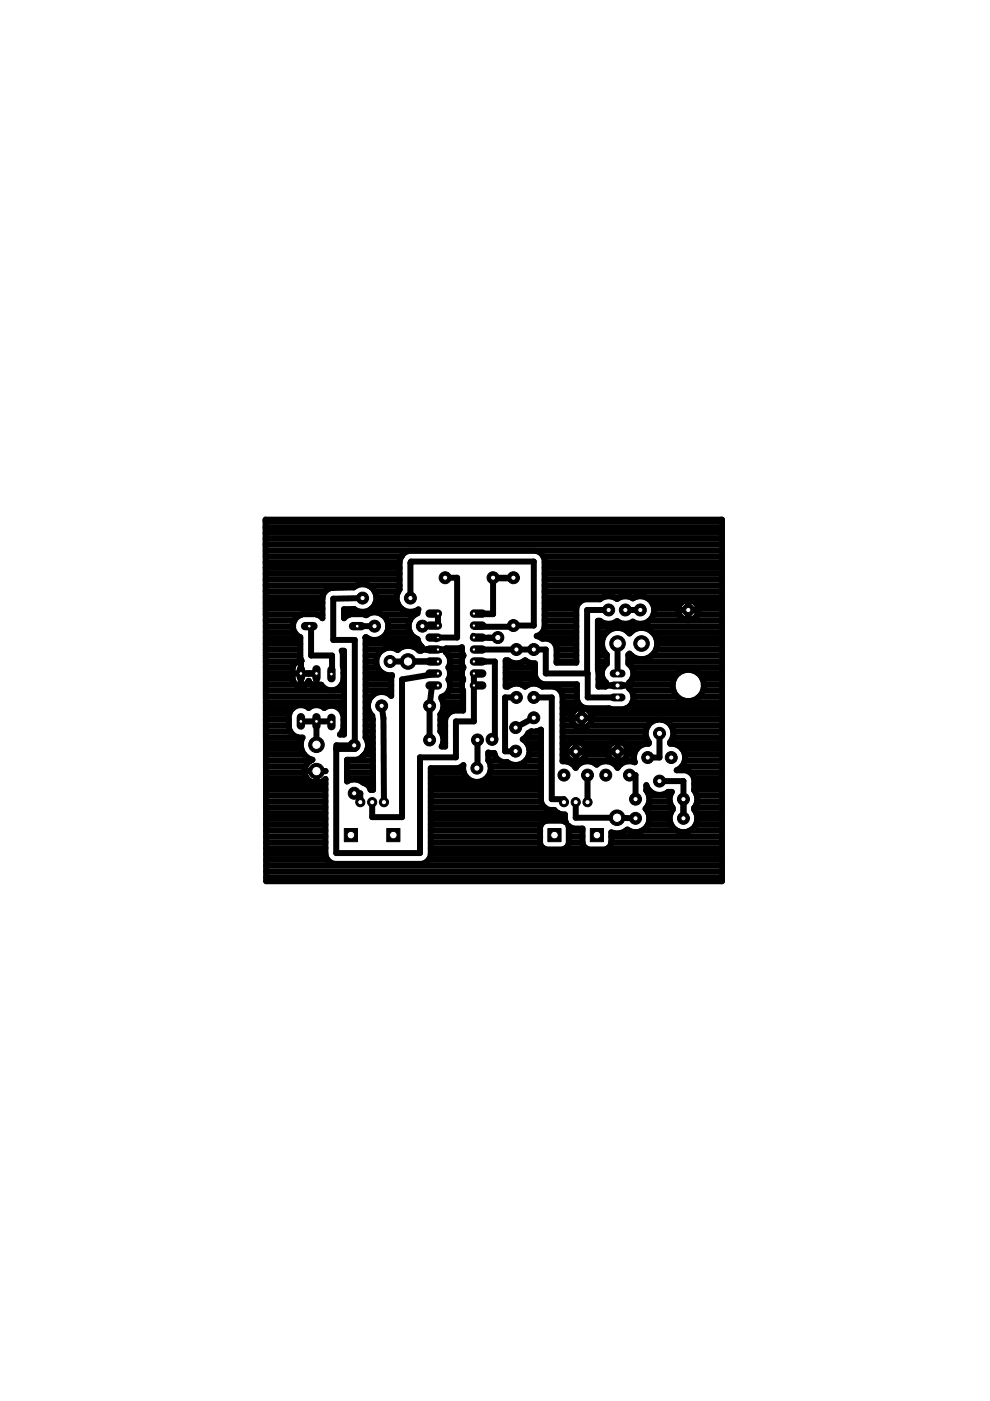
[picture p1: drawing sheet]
<svg xmlns="http://www.w3.org/2000/svg" width="210mm" height="297mm" viewBox="0 0 210 297" stroke-linecap="round" stroke-linejoin="round" font-family="sans-serif">
<g fill="none" stroke="#000" stroke-width="1.3">
<path d="M56.3 110.2h96.8v76.6h-96.7zM56.3 115.5h96.8M56.3 114.2h96.8M56.3 113h96.8M56.3 111.8h96.8M56.3 110.5h96.8M56.3 119.2h28.4M56.3 117.9h28.8M56.3 116.7h96.8M115.2 117.9h37.9M115.5 119.2h37.6M56.3 127.8h12.1"/>
<path d="M56.3 126.6h12M56.3 125.4h12.7M56.3 124.1h19.3M56.3 122.9h28.4M56.3 121.7h28.4M56.3 120.4h28.4M56.3 132.8h5.8M56.3 139h7.4M56.3 137.8h7.4M56.3 136.5h7.4M56.3 135.3h7.4M56.3 134h6.2"/>
<path d="M56.3 131.6h6.1M56.3 130.3h7.6M56.3 129.1h12.1M65.6 132.8h.4v6.2h4.4v4.6M67.2 130.3h1.2M68.4 126.5v4.6l-.5-.5-.9-.4h-2.8a2.56 2.56 0 0 0-2.1 2.3 2.56 2.56 0 0 0 1.6 2.6v4.3l.2 .7a1.78 1.78 0 0 0-1.9 1.7v2.2l.3 .7 .5 .5M68.4 126.5h.1M68.7 125.6l-.3 .9M68.7 125.6h.1M69.3 125h.1M69.3 125l-.6 .6M69.3 125l.8-.3 4.9-.2a2.95 2.95 0 0 1 4 .3 2.95 2.95 0 0 1 .1 4 2.95 2.95 0 0 1-4 .3"/>
<path d="M72.7 139h.2M72.9 130.3h1.2M75.1 129.1l-2.2 .1v1.9l.5-.5 .9-.4h2.8l.5 .2M75.1 129.1h.1M75.7 132.8h3.7M76.9 126.8l-6.2 .1v8.8h4.5v23.1h-3.9M77.3 130.3h.5M77.5 139h2.6M77.5 137.8h3.7M77.5 136.5h11.4M77.5 135.3h.4M77.6 130.4a2.94 2.94 0 0 1 4 .4 2.94 2.94 0 0 1 0 4 2.94 2.94 0 0 1-4 .3"/>
<path d="M77.6 135.1h-.1v21.3a3.1 3.1 0 0 1-1.8 4.7h-2.1v4.6a2.85 2.85 0 0 1 3.4 .2l.7 .3 .6 .7 .3 .5h.5l-.2-15.6a2.91 2.91 0 0 1-.1-4.2 2.91 2.91 0 0 1 4.2 0l-.1-3.6 .2-.8M77.6 135.1h.1M77.6 130.4v.1M78.1 124.1h6.6M78.7 129.1h6.5M79.4 125.4h5.1M79.6 127.8h4.7M79.8 126.6h4.3M80.9 135.3h7.2M81 130.3h6.9M82 134h4.9M82.1 131.6h4.8"/>
<path d="M82.3 132.8h4.3M84.2 137.8h.1M87 126.8v-7.5h.1v-.2h26.1v13.5h-4.3M88.7 137.8h.6M89.3 137.7h2.4M90.6 137.7h.1M92.9 130.1v2.5l-3.3 .2M93.2 137.7h1.4M93.2 137.7h.1M93.4 137.7h.1M94.4 122.5h2.5v12.7h-4.4v.4M94.6 137.8h3.3"/>
<path d="M95.1 139h3.2M98.3 139l-.4-.8v-1l-.5 .3h-2.8v.8a2.55 2.55 0 0 1 .5 3.2l.3 .8v1l-.3 .8a2.49 2.49 0 0 1-1.5 3.7v.3a2.89 2.89 0 0 1-.2 3.4v3.5a2.84 2.84 0 0 1 .2 3.3h.8v-5.8l.3-.8 .7-.7 .8-.3h2v-4.2l-.3-.7v-1l.3-.9M98.3 139l-.4 .7v1.1l.4 .7-.4 .8v1l.3 .6M100.4 134.8l.1 .4 5.7 .1-2.7-.1M100.4 130.1h4.1M100.5 137.7h15.2v5.1h8.9v5.1h6.3M100.5 132.6h.1v.3h8.8v-.3M101 132.8v.1M104.3 122.5h5.2v.1h-5.2zM104.5 122.5l.2-.1v.2M104.5 122.6v7.6h-3.4M114.8 135.3h7.4"/>
<path d="M115 134h7.2M115.5 132.8h6.7M115.5 131.6h6.7M115.5 130.3h6.7M115.5 129.1h6.7M115.5 127.8h7.2M115.5 126.6h12.5M115.5 125.4h37.6M115.5 124.1h37.6M115.5 122.9h37.6M115.5 121.7h37.6M115.5 120.4h37.6"/>
<path d="M117.7 136.5h4.5M118 139h4.2M118 137.8h4.2M126.8 132.8h26.3M126.8 139h1.9M126.8 137.8h1.1M126.8 136.5h.9M126.8 135.3h1M126.8 134h1.9M129.1 129.3h-4.6v13.5M130.1 126.6h1.4M130.9 136.4v6.4"/>
<path d="M132.6 129.3h3.2M133.2 134h.6M133.2 139h.7M133.7 126.6h1M136.9 126.6h16.2M137.7 131.6h15.4M138.2 139h14.9M138.3 134h14.8M138.3 127.8h6.1M138.5 130.3h5.5M138.7 129.1h5.1M139.1 137.8h14"/>
<path d="M139.1 135.3h14M139.3 136.5h13.8M143.8 129.3h4.3M145.9 127.2v4.3M145.9 130.3h.1M145.9 129.1h.1M145.9 127.8h.1M146 129.3v.2M147.5 127.8h5.6M147.8 130.3h5.3M148.1 129.1h5M56.3 140.2h6.9"/>
<path d="M56.3 141.5h5.8M56.4 155.1h5.2M56.4 153.8h4.9M56.4 152.6h4.9M56.4 151.4h4.9M56.4 150.1h5.7M56.4 148.9h16.5M56.4 147.7h16.5M56.4 146.4h16.5M56.4 145.2h6.4M56.4 143.9h5.6M56.4 142.7h5.6"/>
<path d="M56.4 158.8h7.5M56.4 157.5h7.4M56.4 156.3h6.7M62 142.8h5.1v2.7M62.8 145.2a1.8 1.8 0 0 0 2 0M63.8 153h6.2l.3 .1M63.8 140.2h.1M63.8 140.1v5.4M63.8 145.2h.1M63.8 143.9h.1M63.8 142.7h.1M63.8 141.5h.1"/>
<path d="M64.8 145.2h1.3M64.8 145.2l.6-.9 .7 .9M66.1 145.2a1.76 1.76 0 0 0 2 0M67.1 153v4.9M67.1 145.2h.1M67.1 143.9h.1M68.1 145.2a2.59 2.59 0 0 0 2.6 1.2 2.59 2.59 0 0 0 2.1-2.1l-.1-5.8-.2-.5h.4v17.7h-.8l.3-.3 .4-.9v-2.8a2.57 2.57 0 0 0-4.1-1.6 2.43 2.43 0 0 0-3.3 0 2.55 2.55 0 0 0-4.1 1.5v2.7a2.53 2.53 0 0 0 2.9 2.1 3.2 3.2 0 0 0 2.1 4.7 2.57 2.57 0 0 0-1.6 1.4M68.1 145.2h.1M71.8 150.1h1.1M72.5 145.2h.4M72.6 155.1h.3M72.7 151.4h.2"/>
<path d="M72.7 140.2h.2M72.8 141.5h.1M72.8 153.8h.1M72.8 152.6h.1M72.8 143.9h.1M72.8 142.7h.1M75.1 158h-3.7v.8M77.5 140.2h2.3M77.5 156.3h1.5M77.5 155.1h1.5M77.5 153.8h1.5M77.5 152.6h1.5"/>
<path d="M77.5 151.4h1M77.5 150.1h.5M77.5 148.9h.6M77.5 147.7h1.3M77.5 146.4h5.5M77.5 145.2h5.5M77.5 143.9h5.4M77.5 142.7h3.6M77.5 141.5h2.5M77.9 158.8h1.2M78 157.5h1.1M80.9 149.6l.4 2.7 .1 17.8"/>
<path d="M82.7 140.3h10.2M83.1 143.2a2.94 2.94 0 0 1-3.3-3.6 2.94 2.94 0 0 1 4.5-1.8 3.2 3.2 0 0 1 4.6 .2h.4l.1-.9a2.54 2.54 0 0 1-.9-1.6 2.93 2.93 0 0 1-1.9-2.7 2.93 2.93 0 0 1 1.9-2.8l.2-.8a2.94 2.94 0 0 1-3.8-.4 2.94 2.94 0 0 1-.2-3.9v-6l.4-.9a2.06 2.06 0 0 1 1.6-1.2h26.9l.9 .3 .6 .7 .4 .8v14.5l-.4 .8-.6 .7-.7 .3 1.2 .5a2.62 2.62 0 0 1 3 1.9v3.2h4.2v-11.6l.3-.9 .7-.6 .8-.3h3.2a2.94 2.94 0 0 1 3.6-.1 2.9 2.9 0 0 1 3.4-.1 2.93 2.93 0 0 1 4.5 2.4 2.93 2.93 0 0 1-4.5 2.5 2.83 2.83 0 0 1-3.4-.1 2.94 2.94 0 0 1-3.6-.1h-.4l.1 14h1.5l.1-.8a2.56 2.56 0 0 1 .2-4.1v-1.9a3.3 3.3 0 0 1 0-4.8 3.3 3.3 0 0 1 4.8 .3 3.3 3.3 0 0 1 4.8-.3 3.3 3.3 0 0 1 0 4.9 3.3 3.3 0 0 1-4.8-.3l-.3 .2v1.9a2.56 2.56 0 0 1 .2 4.1v1.1a2.58 2.58 0 0 1 .8 2.6 2.58 2.58 0 0 1-1.9 1.9h-2.7l-.5-.2h-5l-.8-.4-.6-.6-.4-.9v-3.2h-7l-.9-.4-.6-.6-.4-.8v-2.7a3.5 3.5 0 0 1-2.1-.5 2.94 2.94 0 0 1-3.6-.1h-.5v5.6h.5a3.1 3.1 0 0 1 3.7-.1 2.91 2.91 0 0 1 3.6 .1h2.4l.9 .3 .6 .7 .4 .8v14a2.82 2.82 0 0 1 2.8 1.4 2.91 2.91 0 0 1 4.4-.7 2.92 2.92 0 0 1 4.3 .4M83.1 143.2h.1M92.9 145.3h-1.3l-.5 4.3v7.3M92.9 142.8l-7.7 1.3v29.1h-6.3v-3.1M93.4 153.8h1M93.4 152.6h1M93.4 155.1h1M93.5 151.4h1.5M93.9 148.9h4.3M93.9 147.7h4.3M93.9 157.5h.5"/>
<path d="M94 156.3h.4M94 150.1h4.2M95.1 141.5h3.1M95.1 143.9h3.1M95.2 146.4h3M95.4 140.2h2.5M95.4 145.2h2.5M95.4 142.7h2.5M100.5 142.8v10.2h-3.8v7.6h-7.7v20.3h-17.7v-22.9M100.5 140.3h4.4v16.5h-.6M101.2 156.9v6.2M107.2 140.2h.8"/>
<path d="M107.2 145.2h1.1M107.2 143.9h6.5M107.2 142.7h6.2M107.2 141.5h6.2M109.3 159.3h.1M109.5 147.9h-2.4v11.4h2.2M110.7 145.2h1.3M111 140.2h.7M111.4 156.3h3.3M111.7 157.5h3M112.2 158.8h2.5M112.6 155.1h.1"/>
<path d="M112.6 155.1l-.6 .3-.3 .6-.9 .8a2.93 2.93 0 0 1 1 4.1 2.93 2.93 0 0 1-4.3 .7M112.6 155.1a2.67 2.67 0 0 0 2.1-.4v15.2a2.35 2.35 0 0 0 2.8 1.8 2.45 2.45 0 0 0 2.3 1v1.1l.2 .6-.7-.4h-3.5l-.6 .3-.4 .4-.3 .6v3.5l.3 .6 .4 .5 .6 .2h3.5l.6-.2 .5-.5 .2-.6-.1-3.8 .3 .3 .8 .4h1.9v3.1l.3 .6 .4 .5 .6 .2h3.5l.6-.2M113.2 147.9h3.8v21.5h2.6v.7M113.2 152.2l-3.9 2.1M113.7 155.1h1M114.3 145.2h8M118 140.2h4.2M118.7 146.4h3.6M119.3 158.8h.7M119.3 157.5h1.5M119.3 156.3h17.7M119.3 155.1h17.6"/>
<path d="M119.3 153.8h2.6M119.3 152.6h1.9M119.3 151.4h2M119.3 150.1h3.4M119.3 148.9h3.3M119.3 147.7h3M119.9 159.3h13.2M120.9 157.5a2.15 2.15 0 0 0-.9 2.5M120.9 157.5a2.15 2.15 0 0 1 2.5 .1 2.15 2.15 0 0 1 .7 2.4M121.2 152.2h4.3M121.2 152.6a2.17 2.17 0 0 1 2.1-2.6 2.17 2.17 0 0 1 2.2 2.6M121.2 152.6a2.17 2.17 0 0 0 2.1 1.8 2.17 2.17 0 0 0 2.2-1.8"/>
<path d="M122.1 158.8h.1M122.1 157.2v4.3M122.1 157.5h.1M123.3 157.5h6.4M123.3 150v4.3M123.3 153.8h.1M123.3 152.6h.1M123.3 151.4h.1M123.3 150.1h.1M124 150.1h.1M124.1 158.8h4.8M124.7 153.8h12.7"/>
<path d="M125.3 151.4h27.8M125.5 152.6h13.8M126.8 140.2h1.9M126.8 141.5h1.2M126.9 145.2h1.5M126.9 143.9h1M126.9 142.7h.7M128.4 145.3h5.1M130.9 158.8h.1M130.9 145.3v.1M130.9 157.2v4.3M130.9 157.5h.1"/>
<path d="M131 145.3v.1M131 157.2v4.3M132.1 157.5a2.15 2.15 0 0 0-2.5 .1 2.15 2.15 0 0 0-.7 2.4M132.1 157.5a2.15 2.15 0 0 1 .9 2.5M132.2 157.5h5.3M132.8 150.1h20.3M133 158.8h2M133.2 140.2h19.9M133.5 145.2h9.1M133.8 146.4h9M133.9 141.5h19.2M134 143.9h8.9"/>
<path d="M134 148.9h19.1M134.3 147.7h9.3M134.3 142.7h9.6M135 158.8a2.82 2.82 0 0 1 2.5-1.1v-.4a2.94 2.94 0 0 1 .3-4 2.94 2.94 0 0 1 4 0 2.94 2.94 0 0 1 .3 4v.4a2.83 2.83 0 0 1 2.6 1.1M135 158.8a2.83 2.83 0 0 0-.4 2.8M139.8 155.5v5.1h-2.5M140.3 152.6h12.8M142.1 157.5h11M142.3 153.8h10.8M142.6 156.3h10.5M142.7 155.1h10.4M143.9 142.7a3.3 3.3 0 0 0-.4 4.9 3.3 3.3 0 0 0 4.9 0 3.3 3.3 0 0 0-.4-4.9"/>
<path d="M143.9 142.7a3.4 3.4 0 0 1 4.1 0M144.7 158.8h8.4M144.7 158.8a2.96 2.96 0 0 1-1.2 4.5h1.9l.8 .4 .7 .6 .3 .8v2.5a2.92 2.92 0 0 1 0 3.7v.4a2.94 2.94 0 0 1-.3 4 2.94 2.94 0 0 1-4 0 2.94 2.94 0 0 1-.3-4v-.4a2.84 2.84 0 0 1-.1-3.4h-.8a2.91 2.91 0 0 1-4.7-1.4v1.1a2.9 2.9 0 0 1-.1 3.9 2.93 2.93 0 0 1 .1 4 2.93 2.93 0 0 1-4 .4 3.2 3.2 0 0 1-3.4 .6v2.3l-.3 .6-.4 .5M148 142.7h5.1M148.3 147.7h4.8M148.9 143.9h4.2M149.1 146.4h4M149.2 145.2h3.9M56.4 167.4h12.6M56.4 168.7h12.6M56.4 166.2h12.6M56.4 165h8.6"/>
<path d="M56.4 163.7h8.2M56.4 162.5h8.3M56.4 161.3h9.4M56.4 160h8.2M56.4 179.8h12.6M56.4 178.6h12.6M56.4 177.4h12.6M56.4 176.1h12.6M56.4 174.9h12.6M56.4 173.6h12.6M56.4 172.4h12.6M56.4 171.2h12.6"/>
<path d="M56.4 169.9h12.6M64.6 163.5h4.4M64.7 162.5a2.52 2.52 0 0 0 .3 2.5M67.1 163.5v2.5M67.1 165h.1M67.1 163.7h.1M67.5 163.5v.2M73.6 165h5.5M73.6 163.7h5.5M73.6 162.5h5.5M73.6 161.3h5.5M75.1 168.2h1.3v1.9"/>
<path d="M77.2 160h1.9M77.6 166.2h1.5M91.3 167.4h23.4M91.3 179.8h23.9M91.3 178.6h23.2M91.3 177.4h23.2M91.3 176.1h23.2M91.3 174.9h23.4M91.3 173.6h28.5M91.3 172.4h27.1M91.3 171.2h24.2M91.3 169.9h23.4"/>
<path d="M91.3 168.7h23.4M91.3 166.2h23.4M91.3 165h7.8M91.3 163.7h7M98 162.5l-.9 .4h-5.8v18.4l-.3 .9-.7 .6-.8 .4h-18.7l-.8-.4-.7-.6-.3-.9v-16.1a2.52 2.52 0 0 1-4-.2M98 162.5h.2M103.1 165h11.6M103.5 160h1.4M103.6 161.3h2.3M103.9 163.7h10.8M104 162.5h10.7M107.5 161.6a2.33 2.33 0 0 1-2.7-1.9l-1.3-.1v1.6a2.94 2.94 0 0 1-1.8 4.5 2.94 2.94 0 0 1-3.4-3.5l-.3 .3"/>
<path d="M107.5 161.6h.1M111.4 161.3h3.3M112.1 160h2.6M119.3 161.3h1.8M119.3 160h.7M119.9 179.8h4.3M120 160l.4 .8 .7 .5M120.6 178.6h2.9M120.6 177.4h2.9M120.6 176.1h2.9M121.1 161.3l.8 .2 1.1-.2M121.9 162.5h.4"/>
<path d="M122.1 170.1v3.3l12.6 .1M122.1 161.3h.1M122.1 160h.1M123 161.3h7M124.1 160l-.4 .8-.7 .5M124.1 160h4.8M124.6 164.3v5.8M128.9 160l.4 .8 .7 .5M128.9 179.8h24.2M129.6 178.6h23.5M129.6 177.4h23.5M130 161.3l.8 .2 1.1-.2"/>
<path d="M130.7 162.5h.4M130.9 161.3h.1M130.9 160h.1M131.9 161.3h2.6M132.7 176.1h.7M133 160l-.4 .8-.7 .5M133 160h1.5M133.5 164.3h1.2v5.1M134.6 161.6h.1M134.6 161.6a2.91 2.91 0 0 0-3.7 1.2l-.1-.3M136.1 176.1h7.5M137 167.4h.6"/>
<path d="M137.1 171.2h5.4M137.3 174.9h5M137.5 172.4h4.7M137.6 168.7h4.5M137.6 169.9h4.4M137.7 173.6h4.3M139.8 165.6h5.1v7.9M144.6 162.5h8.5M145.2 161.3h7.9M145.2 160h7.9M146.2 176.1h6.9M146.3 163.7h6.8"/>
<path d="M147.1 165h6M147.2 167.4h5.9M147.2 166.2h5.9M147.3 171.2h5.8M147.5 174.9h5.6M147.6 172.4h5.5M147.7 168.7h5.4M147.8 169.9h5.3M147.8 173.6h5.3M56.4 181.1h12.6M56.4 186h96.7M56.4 184.8h96.7"/>
<path d="M56.4 183.5h96.7M56.4 182.3h13.1M90.9 182.3h62.2M91.3 181.1h61.8"/>
<circle cx="145.9" cy="129.3" r="2.16"/>
</g>
<circle cx="130.9" cy="136.4" r="1.65" fill="#000" stroke="#000" stroke-width=".21"/>
<circle cx="130.9" cy="136.4" r=".99" fill="#fff" stroke="#000" stroke-width=".21"/>
<path d="M64.7 132.8h1.8" fill="none" stroke="#000" stroke-width="1.8"/>
<circle cx="65.6" cy="132.8" r=".4" fill="#fff" stroke="#000" stroke-width=".21"/>
<path d="M74.8 132.8h1.8" fill="none" stroke="#000" stroke-width="1.8"/>
<circle cx="75.7" cy="132.8" r=".4" fill="#fff" stroke="#000" stroke-width=".21"/>
<path d="M70.3 152.2v1.8" fill="none" stroke="#000" stroke-width="1.8"/>
<circle cx="70.3" cy="153.1" r=".4" fill="#fff" stroke="#000" stroke-width=".21"/>
<path d="M70.3 142v1.8" fill="none" stroke="#000" stroke-width="1.8"/>
<circle cx="70.3" cy="142.9" r=".4" fill="#fff" stroke="#000" stroke-width=".21"/>
<path d="M67.1 152.1v1.7" fill="none" stroke="#000" stroke-width="1.8"/>
<circle cx="67.1" cy="153" r=".4" fill="#fff" stroke="#000" stroke-width=".21"/>
<path d="M67.1 141.9v1.8" fill="none" stroke="#000" stroke-width="1.8"/>
<circle cx="67.1" cy="142.8" r=".4" fill="#fff" stroke="#000" stroke-width=".21"/>
<path d="M63.8 141.9v1.8" fill="none" stroke="#000" stroke-width="1.8"/>
<circle cx="63.8" cy="142.8" r=".4" fill="#fff" stroke="#000" stroke-width=".21"/>
<path d="M63.8 152.1v1.7" fill="none" stroke="#000" stroke-width="1.8"/>
<circle cx="63.8" cy="153" r=".4" fill="#fff" stroke="#000" stroke-width=".21"/>
<circle cx="86.5" cy="140.3" r="1.65" fill="#000" stroke="#000" stroke-width=".21"/>
<circle cx="86.5" cy="140.3" r=".99" fill="#fff" stroke="#000" stroke-width=".21"/>
<circle cx="130.8" cy="173.4" r="1.65" fill="#000" stroke="#000" stroke-width=".21"/>
<circle cx="130.8" cy="173.4" r=".99" fill="#fff" stroke="#000" stroke-width=".21"/>
<circle cx="67.1" cy="163.5" r="1.65" fill="#000" stroke="#000" stroke-width=".21"/>
<circle cx="67.1" cy="163.5" r=".99" fill="#fff" stroke="#000" stroke-width=".21"/>
<circle cx="136" cy="136.4" r="1.65" fill="#000" stroke="#000" stroke-width=".21"/>
<circle cx="136" cy="136.4" r=".99" fill="#fff" stroke="#000" stroke-width=".21"/>
<path d="M100.5 145.3h1.8" fill="none" stroke="#000" stroke-width="1.8"/>
<circle cx="100.5" cy="145.3" r=".36" fill="#fff" stroke="#000" stroke-width=".21"/>
<path d="M100.5 142.8h1.8" fill="none" stroke="#000" stroke-width="1.8"/>
<circle cx="100.5" cy="142.8" r=".36" fill="#fff" stroke="#000" stroke-width=".21"/>
<path d="M100.5 130.1h1.8" fill="none" stroke="#000" stroke-width="1.8"/>
<circle cx="100.5" cy="130.1" r=".36" fill="#fff" stroke="#000" stroke-width=".21"/>
<path d="M91.1 130.1h1.8" fill="none" stroke="#000" stroke-width="1.8"/>
<circle cx="92.9" cy="130.1" r=".36" fill="#fff" stroke="#000" stroke-width=".21"/>
<path d="M100.5 140.3h1.8" fill="none" stroke="#000" stroke-width="1.8"/>
<circle cx="100.5" cy="140.3" r=".36" fill="#fff" stroke="#000" stroke-width=".21"/>
<path d="M100.5 137.7h1.8" fill="none" stroke="#000" stroke-width="1.8"/>
<circle cx="100.5" cy="137.7" r=".36" fill="#fff" stroke="#000" stroke-width=".21"/>
<path d="M100.5 132.6h1.8" fill="none" stroke="#000" stroke-width="1.8"/>
<circle cx="100.5" cy="132.6" r=".36" fill="#fff" stroke="#000" stroke-width=".21"/>
<path d="M100.5 135.2h1.8" fill="none" stroke="#000" stroke-width="1.8"/>
<circle cx="100.5" cy="135.2" r=".36" fill="#fff" stroke="#000" stroke-width=".21"/>
<path d="M91.1 132.6h1.8" fill="none" stroke="#000" stroke-width="1.8"/>
<circle cx="92.9" cy="132.6" r=".36" fill="#fff" stroke="#000" stroke-width=".21"/>
<path d="M91.1 135.2h1.8" fill="none" stroke="#000" stroke-width="1.8"/>
<circle cx="92.9" cy="135.2" r=".3" fill="#fff" stroke="#000" stroke-width=".21"/>
<path d="M91.1 137.7h1.8" fill="none" stroke="#000" stroke-width="1.8"/>
<circle cx="92.9" cy="137.7" r=".36" fill="#fff" stroke="#000" stroke-width=".21"/>
<path d="M91.1 140.3h1.8" fill="none" stroke="#000" stroke-width="1.8"/>
<circle cx="92.9" cy="140.3" r=".36" fill="#fff" stroke="#000" stroke-width=".21"/>
<path d="M91.1 142.8h1.8" fill="none" stroke="#000" stroke-width="1.8"/>
<circle cx="92.9" cy="142.8" r=".36" fill="#fff" stroke="#000" stroke-width=".21"/>
<path d="M91.1 145.3h1.8" fill="none" stroke="#000" stroke-width="1.8"/>
<circle cx="92.9" cy="145.3" r=".36" fill="#fff" stroke="#000" stroke-width=".21"/>
<path d="M130.1 142.8h1.7" fill="none" stroke="#000" stroke-width="1.7"/>
<circle cx="130.9" cy="142.8" r=".55" fill="#fff" stroke="#000" stroke-width=".21"/>
<path d="M130.1 145.3h1.7" fill="none" stroke="#000" stroke-width="1.7"/>
<circle cx="130.9" cy="145.3" r=".55" fill="#fff" stroke="#000" stroke-width=".21"/>
<path d="M130.1 147.9h1.7" fill="none" stroke="#000" stroke-width="1.7"/>
<circle cx="130.9" cy="147.9" r=".55" fill="#fff" stroke="#000" stroke-width=".21"/>
<circle cx="132.6" cy="129.3" r="1.27" fill="#000" stroke="#000" stroke-width=".21"/>
<circle cx="132.6" cy="129.3" r=".55" fill="#fff" stroke="#000" stroke-width=".21"/>
<circle cx="129.1" cy="129.3" r="1.27" fill="#000" stroke="#000" stroke-width=".21"/>
<circle cx="129.1" cy="129.3" r=".55" fill="#fff" stroke="#000" stroke-width=".21"/>
<circle cx="67.1" cy="157.9" r="1.65" fill="#000" stroke="#000" stroke-width=".21"/>
<circle cx="67.1" cy="157.9" r=".99" fill="#fff" stroke="#000" stroke-width=".21"/>
<circle cx="104.3" cy="156.8" r="1.27" fill="#000" stroke="#000" stroke-width=".21"/>
<circle cx="104.3" cy="156.8" r=".55" fill="#fff" stroke="#000" stroke-width=".21"/>
<circle cx="109.3" cy="154.3" r="1.27" fill="#000" stroke="#000" stroke-width=".21"/>
<circle cx="109.3" cy="154.3" r=".55" fill="#fff" stroke="#000" stroke-width=".21"/>
<circle cx="109.3" cy="159.3" r="1.27" fill="#000" stroke="#000" stroke-width=".21"/>
<circle cx="109.3" cy="159.3" r=".55" fill="#fff" stroke="#000" stroke-width=".21"/>
<circle cx="122.1" cy="159.3" r="1.27" fill="#000" stroke="#000" stroke-width=".21"/>
<circle cx="122.1" cy="159.3" r=".55" fill="#fff" stroke="#000" stroke-width=".21"/>
<circle cx="124.6" cy="164.3" r="1.27" fill="#000" stroke="#000" stroke-width=".21"/>
<circle cx="124.6" cy="164.3" r=".55" fill="#fff" stroke="#000" stroke-width=".21"/>
<circle cx="119.6" cy="164.3" r="1.27" fill="#000" stroke="#000" stroke-width=".21"/>
<circle cx="119.6" cy="164.3" r=".55" fill="#fff" stroke="#000" stroke-width=".21"/>
<circle cx="130.9" cy="159.3" r="1.27" fill="#000" stroke="#000" stroke-width=".21"/>
<circle cx="130.9" cy="159.3" r=".55" fill="#fff" stroke="#000" stroke-width=".21"/>
<circle cx="133.5" cy="164.3" r="1.27" fill="#000" stroke="#000" stroke-width=".21"/>
<circle cx="133.5" cy="164.3" r=".55" fill="#fff" stroke="#000" stroke-width=".21"/>
<circle cx="128.4" cy="164.3" r="1.27" fill="#000" stroke="#000" stroke-width=".21"/>
<circle cx="128.4" cy="164.3" r=".55" fill="#fff" stroke="#000" stroke-width=".21"/>
<circle cx="139.8" cy="165.6" r="1.27" fill="#000" stroke="#000" stroke-width=".21"/>
<circle cx="139.8" cy="165.6" r=".55" fill="#fff" stroke="#000" stroke-width=".21"/>
<circle cx="137.3" cy="160.6" r="1.27" fill="#000" stroke="#000" stroke-width=".21"/>
<circle cx="137.3" cy="160.6" r=".55" fill="#fff" stroke="#000" stroke-width=".21"/>
<circle cx="142.3" cy="160.6" r="1.27" fill="#000" stroke="#000" stroke-width=".21"/>
<circle cx="142.3" cy="160.6" r=".55" fill="#fff" stroke="#000" stroke-width=".21"/>
<circle cx="104.5" cy="122.5" r="1.27" fill="#000" stroke="#000" stroke-width=".21"/>
<circle cx="104.5" cy="122.5" r=".55" fill="#fff" stroke="#000" stroke-width=".21"/>
<circle cx="94.4" cy="122.5" r="1.27" fill="#000" stroke="#000" stroke-width=".21"/>
<circle cx="94.4" cy="122.5" r=".55" fill="#fff" stroke="#000" stroke-width=".21"/>
<circle cx="80.9" cy="149.6" r="1.27" fill="#000" stroke="#000" stroke-width=".21"/>
<circle cx="80.9" cy="149.6" r=".55" fill="#fff" stroke="#000" stroke-width=".21"/>
<circle cx="91.1" cy="149.6" r="1.27" fill="#000" stroke="#000" stroke-width=".21"/>
<circle cx="91.1" cy="149.6" r=".55" fill="#fff" stroke="#000" stroke-width=".21"/>
<circle cx="109.5" cy="137.7" r="1.27" fill="#000" stroke="#000" stroke-width=".21"/>
<circle cx="109.5" cy="137.7" r=".55" fill="#fff" stroke="#000" stroke-width=".21"/>
<circle cx="109.5" cy="147.9" r="1.27" fill="#000" stroke="#000" stroke-width=".21"/>
<circle cx="109.5" cy="147.9" r=".55" fill="#fff" stroke="#000" stroke-width=".21"/>
<circle cx="113.2" cy="152.2" r="1.27" fill="#000" stroke="#000" stroke-width=".21"/>
<circle cx="113.2" cy="152.2" r=".55" fill="#fff" stroke="#000" stroke-width=".21"/>
<circle cx="123.3" cy="152.2" r="1.27" fill="#000" stroke="#000" stroke-width=".21"/>
<circle cx="123.3" cy="152.2" r=".55" fill="#fff" stroke="#000" stroke-width=".21"/>
<circle cx="124.6" cy="170.1" r=".97" fill="#000" stroke="#000" stroke-width=".21"/>
<circle cx="124.6" cy="170.1" r=".55" fill="#fff" stroke="#000" stroke-width=".21"/>
<circle cx="122.1" cy="170.1" r=".97" fill="#000" stroke="#000" stroke-width=".21"/>
<circle cx="122.1" cy="170.1" r=".55" fill="#fff" stroke="#000" stroke-width=".21"/>
<circle cx="119.6" cy="170.1" r=".97" fill="#000" stroke="#000" stroke-width=".21"/>
<circle cx="119.6" cy="170.1" r=".55" fill="#fff" stroke="#000" stroke-width=".21"/>
<path d="M116.2 175.7h2.8v2.8h-2.8z" fill="#000" stroke="#000" stroke-width=".21"/>
<circle cx="117.6" cy="177.1" r=".8" fill="#fff" stroke="#000" stroke-width=".21"/>
<path d="M125.2 175.7h2.8v2.8h-2.8z" fill="#000" stroke="#000" stroke-width=".21"/>
<circle cx="126.6" cy="177.1" r=".8" fill="#fff" stroke="#000" stroke-width=".21"/>
<circle cx="81.4" cy="170.1" r=".97" fill="#000" stroke="#000" stroke-width=".21"/>
<circle cx="81.4" cy="170.1" r=".55" fill="#fff" stroke="#000" stroke-width=".21"/>
<circle cx="78.9" cy="170.1" r=".97" fill="#000" stroke="#000" stroke-width=".21"/>
<circle cx="78.9" cy="170.1" r=".55" fill="#fff" stroke="#000" stroke-width=".21"/>
<circle cx="76.4" cy="170.1" r=".97" fill="#000" stroke="#000" stroke-width=".21"/>
<circle cx="76.4" cy="170.1" r=".55" fill="#fff" stroke="#000" stroke-width=".21"/>
<path d="M73 175.7h2.8v2.8h-2.8z" fill="#000" stroke="#000" stroke-width=".21"/>
<circle cx="74.4" cy="177.1" r=".8" fill="#fff" stroke="#000" stroke-width=".21"/>
<path d="M82 175.7h2.8v2.8h-2.8z" fill="#000" stroke="#000" stroke-width=".21"/>
<circle cx="83.4" cy="177.1" r=".8" fill="#fff" stroke="#000" stroke-width=".21"/>
<circle cx="135.8" cy="129.3" r="1.27" fill="#000" stroke="#000" stroke-width=".21"/>
<circle cx="135.8" cy="129.3" r=".55" fill="#fff" stroke="#000" stroke-width=".21"/>
<circle cx="145.9" cy="129.3" r="1.27" fill="#000" stroke="#000" stroke-width=".21"/>
<circle cx="145.9" cy="129.3" r=".55" fill="#fff" stroke="#000" stroke-width=".21"/>
<circle cx="89.6" cy="132.8" r="1.27" fill="#000" stroke="#000" stroke-width=".21"/>
<circle cx="89.6" cy="132.8" r=".55" fill="#fff" stroke="#000" stroke-width=".21"/>
<circle cx="79.4" cy="132.8" r="1.27" fill="#000" stroke="#000" stroke-width=".21"/>
<circle cx="79.4" cy="132.8" r=".55" fill="#fff" stroke="#000" stroke-width=".21"/>
<circle cx="108.9" cy="132.6" r="1.27" fill="#000" stroke="#000" stroke-width=".21"/>
<circle cx="108.9" cy="132.6" r=".55" fill="#fff" stroke="#000" stroke-width=".21"/>
<circle cx="108.9" cy="122.5" r="1.27" fill="#000" stroke="#000" stroke-width=".21"/>
<circle cx="108.9" cy="122.5" r=".55" fill="#fff" stroke="#000" stroke-width=".21"/>
<circle cx="91.1" cy="156.9" r="1.27" fill="#000" stroke="#000" stroke-width=".21"/>
<circle cx="91.1" cy="156.9" r=".55" fill="#fff" stroke="#000" stroke-width=".21"/>
<circle cx="101.2" cy="156.9" r="1.27" fill="#000" stroke="#000" stroke-width=".21"/>
<circle cx="101.2" cy="156.9" r=".55" fill="#fff" stroke="#000" stroke-width=".21"/>
<circle cx="134.7" cy="173.5" r="1.27" fill="#000" stroke="#000" stroke-width=".21"/>
<circle cx="134.7" cy="173.5" r=".55" fill="#fff" stroke="#000" stroke-width=".21"/>
<circle cx="144.9" cy="173.5" r="1.27" fill="#000" stroke="#000" stroke-width=".21"/>
<circle cx="144.9" cy="173.5" r=".55" fill="#fff" stroke="#000" stroke-width=".21"/>
<circle cx="134.7" cy="169.4" r="1.27" fill="#000" stroke="#000" stroke-width=".21"/>
<circle cx="134.7" cy="169.4" r=".55" fill="#fff" stroke="#000" stroke-width=".21"/>
<circle cx="144.9" cy="169.4" r="1.27" fill="#000" stroke="#000" stroke-width=".21"/>
<circle cx="144.9" cy="169.4" r=".55" fill="#fff" stroke="#000" stroke-width=".21"/>
<circle cx="113.2" cy="147.9" r="1.27" fill="#000" stroke="#000" stroke-width=".21"/>
<circle cx="113.2" cy="147.9" r=".55" fill="#fff" stroke="#000" stroke-width=".21"/>
<circle cx="113.2" cy="137.7" r="1.27" fill="#000" stroke="#000" stroke-width=".21"/>
<circle cx="113.2" cy="137.7" r=".55" fill="#fff" stroke="#000" stroke-width=".21"/>
<circle cx="76.9" cy="126.8" r="1.27" fill="#000" stroke="#000" stroke-width=".21"/>
<circle cx="76.9" cy="126.8" r=".55" fill="#fff" stroke="#000" stroke-width=".21"/>
<circle cx="87" cy="126.8" r="1.27" fill="#000" stroke="#000" stroke-width=".21"/>
<circle cx="87" cy="126.8" r=".55" fill="#fff" stroke="#000" stroke-width=".21"/>
<circle cx="75.1" cy="168.2" r="1.27" fill="#000" stroke="#000" stroke-width=".21"/>
<circle cx="75.1" cy="168.2" r=".55" fill="#fff" stroke="#000" stroke-width=".21"/>
<circle cx="75.1" cy="158" r="1.27" fill="#000" stroke="#000" stroke-width=".21"/>
<circle cx="75.1" cy="158" r=".55" fill="#fff" stroke="#000" stroke-width=".21"/>
<circle cx="105.6" cy="135.2" r="1.27" fill="#000" stroke="#000" stroke-width=".21"/>
<circle cx="105.6" cy="135.2" r=".66" fill="#fff" stroke="#000" stroke-width=".21"/>
<circle cx="101.1" cy="162.9" r="1.27" fill="#000" stroke="#000" stroke-width=".21"/>
<circle cx="101.1" cy="162.9" r=".66" fill="#fff" stroke="#000" stroke-width=".21"/>
<circle cx="82.7" cy="140.3" r="1.27" fill="#000" stroke="#000" stroke-width=".21"/>
<circle cx="82.7" cy="140.3" r=".66" fill="#fff" stroke="#000" stroke-width=".21"/>
<circle cx="139.8" cy="155.5" r="1.27" fill="#000" stroke="#000" stroke-width=".21"/>
<circle cx="139.8" cy="155.5" r=".66" fill="#fff" stroke="#000" stroke-width=".21"/>
</svg>
